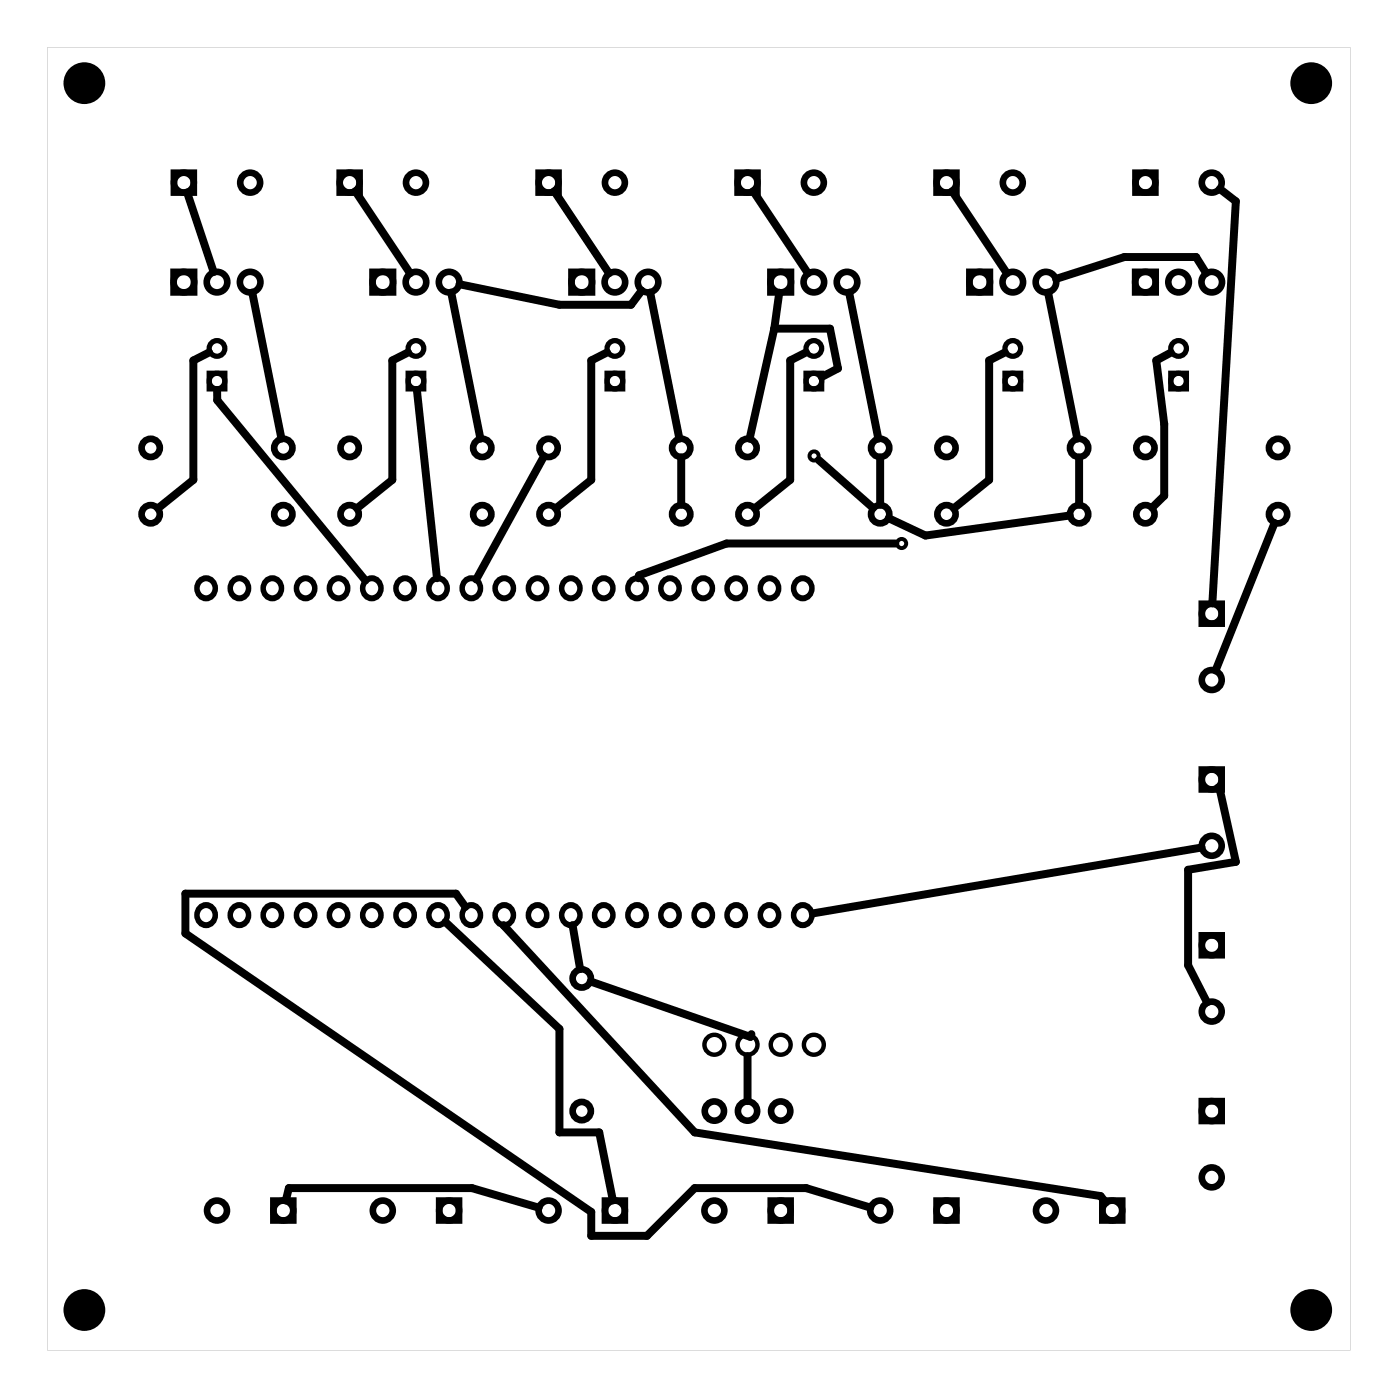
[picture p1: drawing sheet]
<svg xmlns="http://www.w3.org/2000/svg" width="107mm" height="107mm" viewBox="0 0 107 107" stroke-linecap="round" stroke-linejoin="round" font-family="sans-serif">
<path d="M3.6 3.6h99.8v99.8h-99.8zM3.6 3.6v99.8h99.8v-99.8z" fill="#000"/>
<g fill="none" stroke="#000" stroke-width=".51">
<path d="M13.3 13.2h1.5v1.6h-1.5zM26 13.2h1.5v1.6h-1.5zM41.3 13.2h1.5v1.6h-1.5zM56.5 13.2h1.5v1.6h-1.5zM71.7 13.2h1.6v1.6h-1.6zM87 13.2h1.5v1.6h-1.5zM13.3 20.8h1.6v1.6h-1.6zM28.5 20.8h1.6v1.6h-1.6zM43.8 20.8h1.6v1.6h-1.6zM59 20.8h1.6v1.6h-1.6zM74.3 20.8h1.5v1.6h-1.5zM87 20.8h1.5v1.6h-1.5z"/>
<path d="M92.1 46.2h1.5v1.6h-1.5zM92.1 58.9h1.5v1.6h-1.5zM92.1 71.6h1.5v1.6h-1.5zM20.9 92h1.6v1.5h-1.6zM33.6 92h1.6v1.5h-1.6zM46.3 92h1.6v1.5h-1.6zM59 92h1.6v1.5h-1.6zM71.7 92h1.6v1.5h-1.6zM84.4 92h1.6v1.5h-1.6zM92.1 84.3h1.5v1.6h-1.5z"/>
<circle cx="14.1" cy="14" r=".76"/>
<circle cx="19.2" cy="14" r=".76"/>
<circle cx="26.8" cy="14" r=".76"/>
<circle cx="31.9" cy="14" r=".76"/>
<circle cx="42" cy="14" r=".76"/>
<circle cx="47.1" cy="14" r=".76"/>
<circle cx="57.3" cy="14" r=".76"/>
<circle cx="62.3" cy="14" r=".76"/>
<circle cx="72.5" cy="14" r=".76"/>
<circle cx="77.6" cy="14" r=".76"/>
<circle cx="87.7" cy="14" r=".76"/>
<circle cx="92.8" cy="14" r=".76"/>
<circle cx="11.5" cy="34.3" r=".7"/>
<circle cx="11.5" cy="39.4" r=".7"/>
<circle cx="14.1" cy="21.6" r=".79"/>
<circle cx="16.6" cy="21.6" r=".79"/>
<circle cx="19.2" cy="21.6" r=".79"/>
<circle cx="21.7" cy="34.3" r=".7"/>
<circle cx="21.7" cy="39.4" r=".7"/>
<circle cx="26.8" cy="34.3" r=".7"/>
<circle cx="26.8" cy="39.4" r=".7"/>
<circle cx="29.3" cy="21.6" r=".79"/>
<circle cx="31.9" cy="21.6" r=".79"/>
<circle cx="34.4" cy="21.6" r=".79"/>
<circle cx="36.9" cy="34.3" r=".7"/>
<circle cx="36.9" cy="39.4" r=".7"/>
<circle cx="42" cy="34.3" r=".7"/>
<circle cx="42" cy="39.4" r=".7"/>
<circle cx="44.6" cy="21.6" r=".79"/>
<circle cx="47.1" cy="21.6" r=".79"/>
<circle cx="49.6" cy="21.6" r=".79"/>
<circle cx="52.2" cy="34.3" r=".7"/>
<circle cx="52.2" cy="39.4" r=".7"/>
<circle cx="57.3" cy="39.4" r=".7"/>
<circle cx="57.3" cy="34.3" r=".7"/>
<circle cx="59.8" cy="21.6" r=".79"/>
<circle cx="62.3" cy="21.6" r=".79"/>
<circle cx="64.9" cy="21.6" r=".79"/>
<circle cx="67.4" cy="39.4" r=".7"/>
<circle cx="67.4" cy="34.3" r=".7"/>
<circle cx="72.5" cy="39.4" r=".7"/>
<circle cx="72.5" cy="34.3" r=".7"/>
<circle cx="75" cy="21.6" r=".79"/>
<circle cx="77.6" cy="21.6" r=".79"/>
<circle cx="80.1" cy="21.6" r=".79"/>
<circle cx="82.7" cy="34.3" r=".7"/>
<circle cx="82.7" cy="39.4" r=".7"/>
<circle cx="87.7" cy="21.6" r=".79"/>
<circle cx="87.7" cy="39.4" r=".7"/>
<circle cx="87.7" cy="34.3" r=".7"/>
<circle cx="90.3" cy="21.6" r=".79"/>
<circle cx="92.8" cy="21.6" r=".79"/>
<circle cx="97.9" cy="39.4" r=".7"/>
<circle cx="97.9" cy="34.3" r=".7"/>
<circle cx="92.8" cy="52.1" r=".76"/>
<circle cx="92.8" cy="59.7" r=".76"/>
<circle cx="92.8" cy="47" r=".76"/>
<circle cx="44.6" cy="75" r=".7"/>
<circle cx="92.8" cy="77.5" r=".76"/>
<circle cx="92.8" cy="64.8" r=".76"/>
<circle cx="92.8" cy="72.4" r=".76"/>
<circle cx="16.6" cy="92.7" r=".76"/>
<circle cx="21.7" cy="92.7" r=".76"/>
<circle cx="29.3" cy="92.7" r=".76"/>
<circle cx="34.4" cy="92.7" r=".76"/>
<circle cx="42" cy="92.7" r=".76"/>
<circle cx="44.6" cy="85.1" r=".7"/>
<circle cx="47.1" cy="92.7" r=".76"/>
<circle cx="54.7" cy="85.1" r=".74"/>
<circle cx="54.7" cy="92.7" r=".76"/>
<circle cx="57.3" cy="85.1" r=".74"/>
<circle cx="59.8" cy="85.1" r=".74"/>
<circle cx="59.8" cy="92.7" r=".76"/>
<circle cx="67.4" cy="92.7" r=".76"/>
<circle cx="72.5" cy="92.7" r=".76"/>
<circle cx="80.1" cy="92.7" r=".76"/>
<circle cx="85.2" cy="92.7" r=".76"/>
<circle cx="92.8" cy="90.2" r=".76"/>
<circle cx="92.8" cy="85.1" r=".76"/>
</g>
<g fill="none" stroke="#000" stroke-width=".34">
<circle cx="54.7" cy="80" r=".76"/>
<circle cx="57.3" cy="80" r=".76"/>
<circle cx="59.8" cy="80" r=".76"/>
<circle cx="62.3" cy="80" r=".76"/>
</g>
<g fill="#000">
<circle cx="6.5" cy="6.4" r="1.6"/>
<circle cx="100.4" cy="6.4" r="1.6"/>
<circle cx="6.5" cy="100.4" r="1.6"/>
<circle cx="100.4" cy="100.4" r="1.6"/>
</g>
<g fill="none" stroke="#000" stroke-width=".44">
<circle cx="15.8" cy="45.1" r=".73"/>
<circle cx="18.3" cy="45.1" r=".73"/>
<circle cx="20.8" cy="45.1" r=".73"/>
<circle cx="23.4" cy="45.1" r=".73"/>
<circle cx="25.9" cy="45.1" r=".73"/>
<circle cx="28.5" cy="45.1" r=".73"/>
<circle cx="31" cy="45.1" r=".73"/>
<circle cx="33.5" cy="45.1" r=".73"/>
<circle cx="36.1" cy="45.1" r=".73"/>
<circle cx="38.6" cy="45.1" r=".73"/>
<circle cx="41.1" cy="45.1" r=".73"/>
<circle cx="43.7" cy="45.1" r=".73"/>
<circle cx="46.2" cy="45.1" r=".73"/>
<circle cx="48.8" cy="45.1" r=".73"/>
<circle cx="51.3" cy="45.1" r=".73"/>
<circle cx="53.8" cy="45.1" r=".73"/>
<circle cx="56.4" cy="45.1" r=".73"/>
<circle cx="58.9" cy="45.1" r=".73"/>
<circle cx="61.5" cy="45.1" r=".73"/>
<circle cx="15.8" cy="70.1" r=".73"/>
<circle cx="18.3" cy="70.1" r=".73"/>
<circle cx="20.8" cy="70.1" r=".73"/>
<circle cx="23.4" cy="70.1" r=".73"/>
<circle cx="25.9" cy="70.1" r=".73"/>
<circle cx="28.5" cy="70.1" r=".73"/>
<circle cx="31" cy="70.1" r=".73"/>
<circle cx="33.5" cy="70.1" r=".73"/>
<circle cx="36.1" cy="70.1" r=".73"/>
<circle cx="38.6" cy="70.1" r=".73"/>
<circle cx="41.1" cy="70.1" r=".73"/>
<circle cx="43.7" cy="70.1" r=".73"/>
<circle cx="46.2" cy="70.1" r=".73"/>
<circle cx="48.8" cy="70.1" r=".73"/>
<circle cx="51.3" cy="70.1" r=".73"/>
<circle cx="53.8" cy="70.1" r=".73"/>
<circle cx="56.4" cy="70.1" r=".73"/>
<circle cx="58.9" cy="70.1" r=".73"/>
<circle cx="61.5" cy="70.1" r=".73"/>
</g>
<g fill="none" stroke="#000" stroke-width=".4">
<path d="M16 28.6h1.2v1.2h-1.2zM31.3 28.6h1.2v1.2h-1.2zM46.5 28.6h1.2v1.2h-1.2zM61.7 28.6h1.2v1.2h-1.2zM77 28.6h1.2v1.2h-1.2zM89.7 28.6h1.2v1.2h-1.2z"/>
<circle cx="16.6" cy="29.2" r=".6"/>
<circle cx="16.6" cy="26.7" r=".6"/>
<circle cx="31.9" cy="29.2" r=".6"/>
<circle cx="31.9" cy="26.7" r=".6"/>
<circle cx="47.1" cy="29.2" r=".6"/>
<circle cx="47.1" cy="26.7" r=".6"/>
<circle cx="62.3" cy="29.2" r=".6"/>
<circle cx="62.3" cy="26.7" r=".6"/>
<circle cx="77.6" cy="29.2" r=".6"/>
<circle cx="77.6" cy="26.7" r=".6"/>
<circle cx="90.3" cy="29.2" r=".6"/>
<circle cx="90.3" cy="26.7" r=".6"/>
</g>
<g fill="none" stroke="#000" stroke-width=".3">
<circle cx="62.4" cy="34.9" r=".35"/>
<circle cx="69.1" cy="41.6" r=".35"/>
</g>
<g fill="none" stroke="#000" stroke-width=".61">
<path d="M14.3 14.7l2.1 6.1M27.2 14.6l4.2 6.3M42.5 14.6l4.2 6.3M57.7 14.6l4.2 6.3M72.9 14.6l4.2 6.3M93.4 14.5l1.3 .9-1.8 30.8M16 27l-1.2 .6v9.2l-2.7 2.1M16.6 29.9v.8l11.4 13.8M19.3 22.4l2.3 11.2M31.3 27l-1.2 .6v9.2l-2.8 2.1M31.9 29.9l1.6 14.4M34.6 22.4l2.2 11.2"/>
<path d="M35.2 21.8l7.7 1.5h5.4l.9-1M41.7 34.9l-5.2 9.5M46.5 27l-1.2 .6v9.2l-2.7 2.1M49.8 22.4l2.2 11.2M52.2 35v3.7M59.3 25.2h4.3l.6 3-1.3 .7M59.3 25.2l-1.9 8.4M59.7 22.4l-.4 2.8M61.7 27l-1.2 .6v9.2l-2.7 2.1M62.7 35.2l4.2 3.7M65 22.4l2.3 11.2M67.4 35v3.7"/>
<path d="M77 27l-1.2 .6v9.2l-2.7 2.1M80.3 22.4l2.2 11.2M81.9 39.5l-11 1.5-2.8-1.3M82.7 35v3.7M89.7 27l-1.1 .6 .6 4.9v5.5l-.9 .9M92.4 20.9l-.8-1.2h-5.5l-5.2 1.7M68.6 41.6h-12.9l-6.7 2.5-.1 .2M97.6 40.1l-4.5 11.3M34.1 70.6l8.8 8.2v7.9h3l1 5.3M35.7 69.5l-.8-1h-20.7v3l31.1 21.3v1.9h4.3l3.6-3.7h8.6l4.9 1.5M38.6 70.9l14.6 15.8 31.1 4.9 .4 .5M38.6 70.9h.1"/>
<path d="M43.9 70.9l.5 3.3M45.3 75.2l12.2 4.2 .1-.2M92 64.9l-29.7 5.1M93.3 60.3l.2 .2 1.2 5.5-3.7 .6v7.3l1.5 2.9M21.9 92l.2-1h14l5.2 1.5M57.3 80.9v3.4"/>
</g>
</svg>
